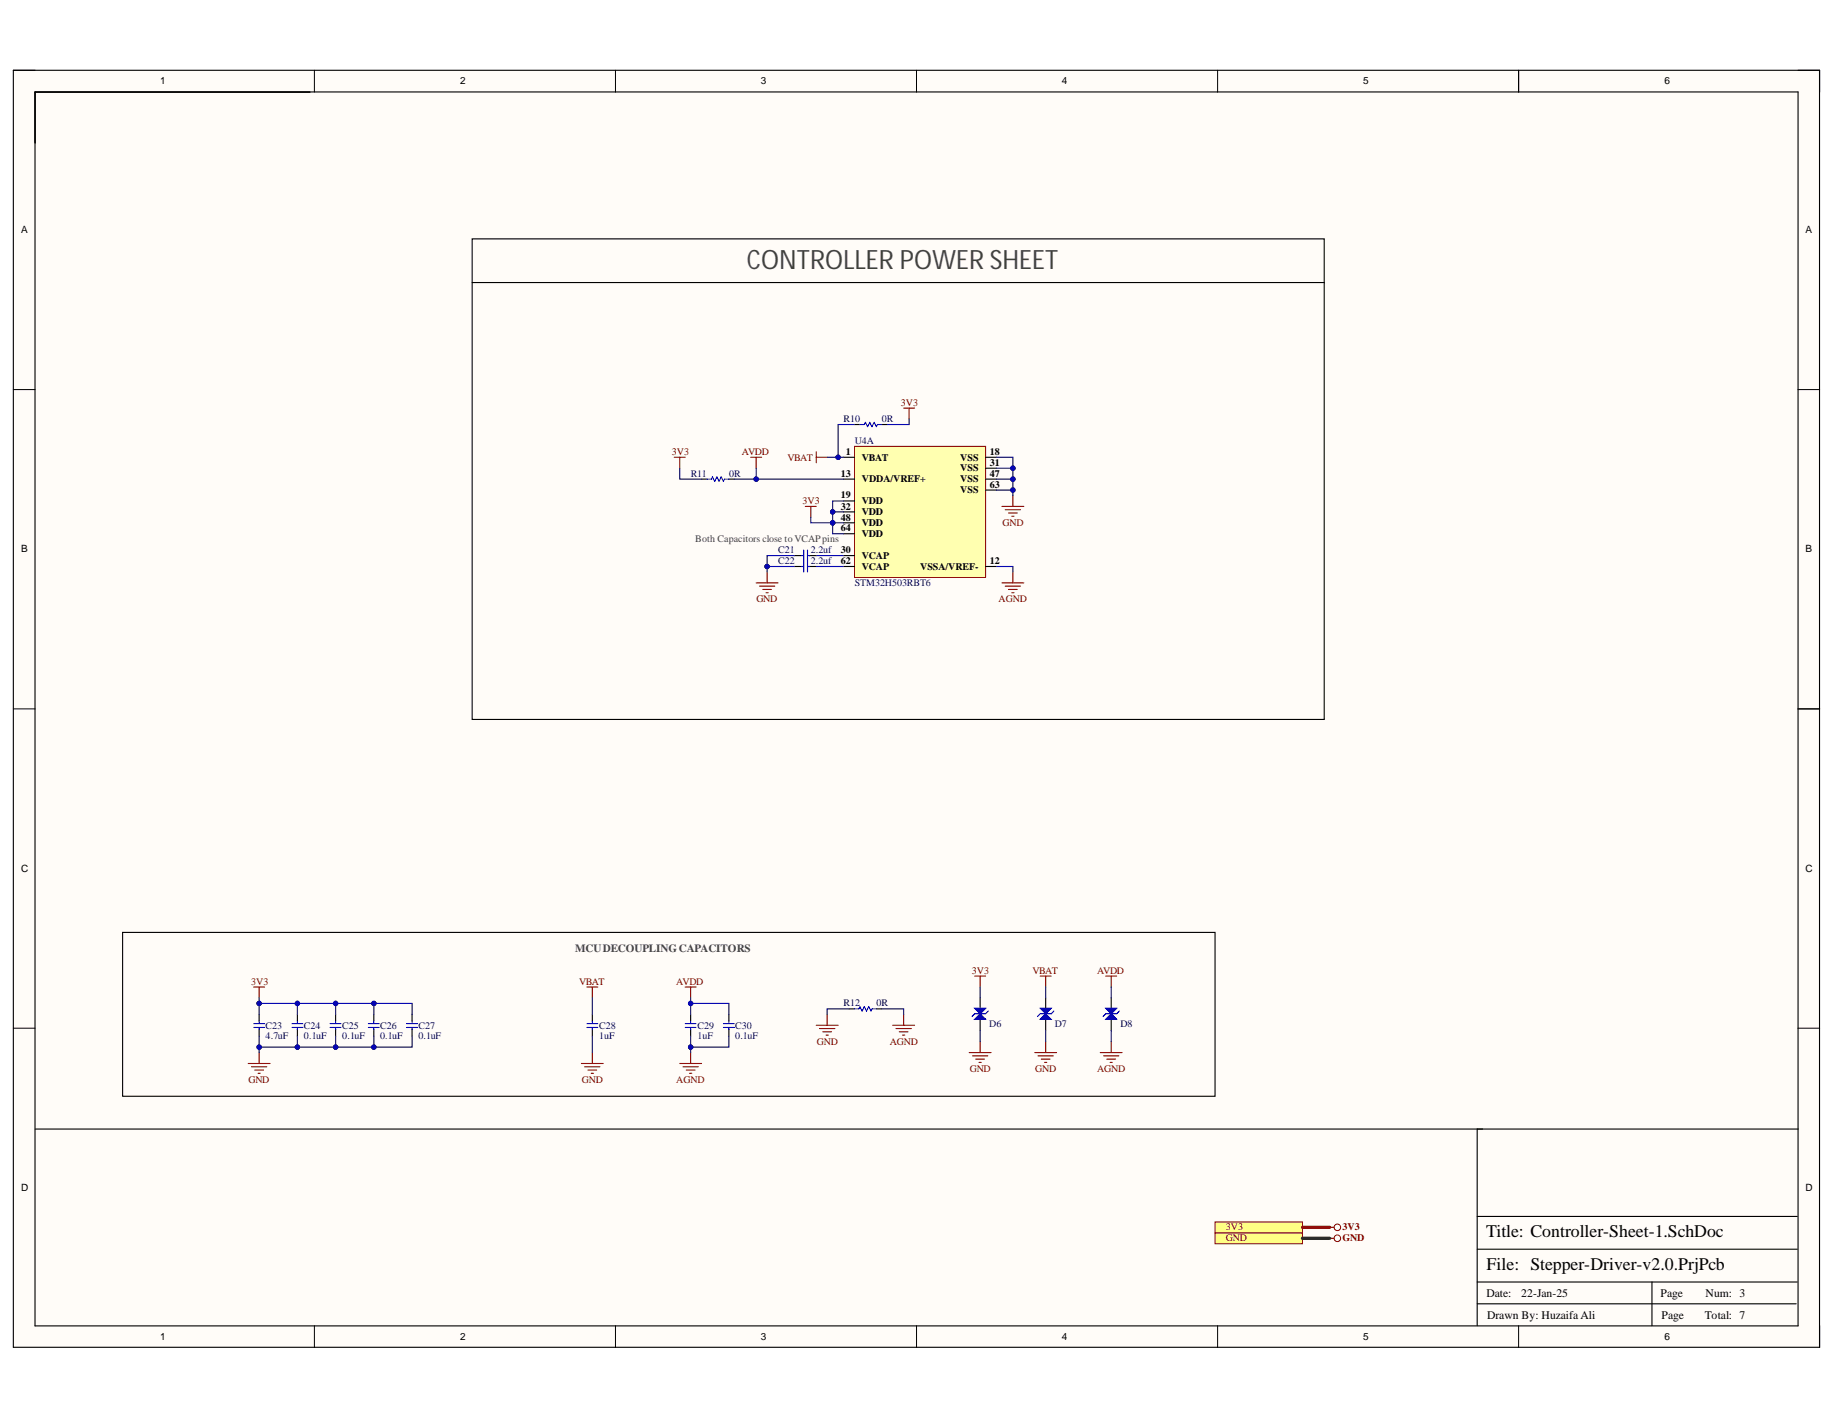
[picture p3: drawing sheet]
<svg xmlns="http://www.w3.org/2000/svg" width="279mm" height="216mm" viewBox="0 0 279 216" stroke-linecap="round" stroke-linejoin="round" font-family="sans-serif">
<defs><g id="words">
<text font-size="4.1" fill="#434343" x="113.7" y="41">CONTROLLER POWER SHEET</text>
<g font-size="2.7">
<text x="226.1" y="188.3">Title: Controller-Sheet-1.SchDoc</text>
<text x="226.2" y="193.3">File: Stepper-Driver-v2.0.PrjPcb</text>
</g>
<g font-size="1.8">
<text x="226.2" y="197.3">Date:</text>
<text x="231.5" y="197.3">22-Jan-25</text>
<text x="252.7" y="197.3">Page</text>
<text x="259.5" y="197.3">Num: 3</text>
<text x="226.3" y="200.6">Drawn By: Huzaifa Ali</text>
<text x="252.9" y="200.6">Page</text>
<text x="259.5" y="200.6">Total: 7</text>
</g>
<text font-size="1.7" fill="#434343" x="87.5" y="144.9">MCUDECOUPLING CAPACITORS</text>
<g font-size="1.5">
<text x="24.4" y="12.8">1</text>
<text x="70" y="12.8">2</text>
<text x="115.8" y="12.8">3</text>
<text x="161.6" y="12.8">4</text>
<text x="207.5" y="12.8">5</text>
<text x="253.3" y="12.8">6</text>
<text x="3.2" y="35.5">A</text>
<text x="274.8" y="35.5">A</text>
<text x="128.7" y="69.2">1</text>
<text x="131.2" y="70.1">VBAT</text>
<text x="146.1" y="71.7">VSS</text>
<text x="146.1" y="70.1">VSS</text>
<text x="150.6" y="70.8">31</text>
<text x="150.6" y="69.2">18</text>
<text x="128" y="77.5">32</text>
<text x="128" y="75.8">19</text>
<text x="128" y="72.5">13</text>
<text x="131.2" y="76.7">VDD</text>
<text x="131.2" y="73.4">VDDA/VREF+</text>
<text x="146.1" y="75.1">VSS</text>
<text x="146.1" y="73.4">VSS</text>
<text x="150.6" y="74.2">63</text>
<text x="150.6" y="72.5">47</text>
<text x="128" y="80.8">64</text>
<text x="128" y="79.2">48</text>
<text x="131.2" y="81.7">VDD</text>
<text x="131.2" y="78.4">VDD</text>
<text x="131.2" y="80.1">VDD</text>
<text x="3.2" y="84">B</text>
<text x="128" y="85.8">62</text>
<text x="128" y="84.2">30</text>
<text x="131.2" y="86.7">VCAP</text>
<text x="131.2" y="85.1">VCAP</text>
<text x="140" y="86.7">VSSA/VREF-</text>
<text x="150.6" y="85.8">12</text>
<text x="274.8" y="84">B</text>
<text x="3.2" y="132.7">C</text>
<text x="274.8" y="132.7">C</text>
<text x="3.2" y="181.2">D</text>
<text x="274.8" y="181.2">D</text>
<text x="24.4" y="203.8">1</text>
<text x="70" y="203.8">2</text>
<text x="115.8" y="203.8">3</text>
<text x="161.6" y="203.8">4</text>
<text x="207.5" y="203.8">5</text>
<text x="253.3" y="203.8">6</text>
</g>
<g font-size="1.5" fill="#000080">
<text x="128.4" y="64.3">R10</text>
<text x="134.2" y="64.3">0R</text>
<text x="130.1" y="67.6">U4A</text>
<text x="105.1" y="72.5">R11</text>
<text x="111" y="72.5">0R</text>
<text x="118.4" y="84.2">C21</text>
<text x="118.4" y="85.8">C22</text>
<text x="123.4" y="84.2">2.2uf</text>
<text x="123.4" y="85.8">2.2uf</text>
<text x="130.1" y="89.2">STM32H503RBT6</text>
<text x="128.4" y="153.1">R12</text>
<text x="133.4" y="153.1">0R</text>
<text x="40.4" y="156.5">C23</text>
<text x="40.4" y="158.1">4.7uF</text>
<text x="46.3" y="156.5">C24</text>
<text x="46.3" y="158.1">0.1uF</text>
<text x="52.1" y="156.5">C25</text>
<text x="52.1" y="158.1">0.1uF</text>
<text x="57.8" y="156.5">C26</text>
<text x="57.8" y="158.1">0.1uF</text>
<text x="63.7" y="156.5">C27</text>
<text x="63.7" y="158.1">0.1uF</text>
<text x="91.2" y="156.5">C28</text>
<text x="91.2" y="158.1">1uF</text>
<text x="106.1" y="156.5">C29</text>
<text x="106.1" y="158.1">1uF</text>
<text x="111.9" y="156.5">C30</text>
<text x="111.9" y="158.1">0.1uF</text>
<text x="150.5" y="156.2">D6</text>
<text x="160.5" y="156.2">D7</text>
<text x="170.5" y="156.2">D8</text>
</g>
<g font-size="1.5" fill="#800000">
<text x="137.1" y="61.7">3V3</text>
<text x="102.2" y="69.2">3V3</text>
<text x="112.9" y="69.2">AVDD</text>
<text x="119.8" y="70.1">VBAT</text>
<text x="122.1" y="76.7">3V3</text>
<text x="152.6" y="80.1">GND</text>
<text x="115.1" y="91.6">GND</text>
<text x="152" y="91.6">AGND</text>
<text x="38.2" y="149.8">3V3</text>
<text x="88.1" y="149.8">VBAT</text>
<text x="102.9" y="149.8">AVDD</text>
<text x="147.9" y="148.2">3V3</text>
<text x="157.1" y="148.2">VBAT</text>
<text x="166.9" y="148.2">AVDD</text>
<text x="124.3" y="158.9">GND</text>
<text x="135.4" y="158.9">AGND</text>
<text x="37.8" y="164.8">GND</text>
<text x="88.5" y="164.8">GND</text>
<text x="102.9" y="164.8">AGND</text>
<text x="147.6" y="163.1">GND</text>
<text x="157.6" y="163.1">GND</text>
<text x="166.9" y="163.1">AGND</text>
<text x="186.6" y="188.9">GND</text>
<text x="186.6" y="187.2">3V3</text>
<text x="204.3" y="188.9">GND</text>
<text x="204.3" y="187.2">3V3</text>
</g>
<text font-size="1.5" fill="#434343" x="105.8" y="82.5">Both Capacitors close toVCAPpins</text>
</g></defs>
<g fill="#fffcf8">
<path d="M2 10.7h274.9v194.3h-274.9z" fill-rule="evenodd"/>
<path d="M5.4 14h268.2v187.7h-268.2z" fill-rule="evenodd"/>
</g>
<g fill="none" stroke="#000" stroke-width=".15">
<path d="M2 10.7h3.4M47.8 10.7v3.3M93.7 10.7v3.3M139.5 10.7v3.3M185.3 10.7v3.3M231.1 10.7v3.3M273.6 10.7h3.3v3.3M2 59.3h3.4M273.6 59.3h3.3M2 107.9h3.4M273.6 107.9h3.3M2 156.4h3.4"/>
<path d="M273.6 156.4h3.3M47.8 201.7v3.3M93.7 201.7v3.3M139.5 201.7v3.3M185.3 201.7v3.3M231.1 201.7v3.3M276.9 201.7v3.3"/>
</g>
<g fill="none" stroke="#000" stroke-width=".17">
<path d="M2 10.7h274.9v194.3h-274.9zM5.3 14h268.3v187.7h-268.3zM231.1 10.7v3.3M71.9 36.3h129.6v73.2h-129.6zM71.9 43h129.6M106.8 72.9h.8M110.9 72.9h.8M130 64.6h.9M134.2 64.6h.8M120.9 84.5h1M120.9 86.2h1M123.1 84.5h1.1"/>
<path d="M123.1 86.2h1.1M273.6 107.9h3.3M18.7 141.9h166.2v24.9h-166.2zM39.4 154.3v1M39.4 156.6v1.1M45.3 154.3v1M45.3 156.6v1.1M51.1 154.3v1M51.1 156.6v1.1M56.9 154.3v1M56.9 156.6v1.1M62.7 154.3v1"/>
<path d="M62.7 156.6v1.1M110.9 154.3v1M110.9 156.6v1.1M129.2 153.5h.8M133.4 153.5h.8M149.2 151.8v1.7M149.2 155.2v1.6M5.4 171.8h268.3M224.8 171.8v29.9M224.8 198.4h48.5M224.8 195.1h48.7M224.8 190.1h48.7"/>
<path d="M224.8 185.1h48.7M251.4 195.1v6.6"/>
</g>
<g fill="none" stroke="#800000" stroke-width=".17">
<path d="M102.6 69.6h1.7M103.4 69.6v1.6M114.2 69.6h1.7M115.1 69.6v1.6M122.6 77.1h1.6M123.4 77.1v1.6M124.2 68.7v1.7M124.2 69.6h1.7M137.5 62.1h1.7M138.3 62.1v1.7M152.5 77.1h3.3M153 77.6h2.3"/>
<path d="M153.5 78.1h1.3M154 78.5h.3M154.1 75.4v1.7M115.1 88.7h3.3M115.6 89.2h2.3M116.1 89.7h1.3M116.6 90.2h.3M116.7 87v1.7M38.6 150.2h1.7M39.4 150.2v1.6M89.3 150.2h1.7M90.1 150.2v1.6"/>
<path d="M104.3 150.2h1.6M105.1 150.2v1.6M124.2 156h3.3M124.7 156.5h2.3M125.2 157h1.3M125.7 157.5h.3M125.9 154.3v1.7M135.9 156h3.3M136.4 156.5h2.3M136.9 157h1.3M137.4 157.5h.3M137.5 154.3v1.7"/>
<path d="M37.8 161.8h3.3M38.3 162.3h2.3M38.8 162.8h1.3M39.3 163.3h.3M39.4 160.1v1.7M88.5 161.8h3.3M89 162.3h2.3M89.5 162.8h1.3M90 163.3h.3M90.1 160.1v1.7M103.4 161.8h3.4M103.9 162.3h2.4"/>
<path d="M104.4 162.8h1.4M104.9 163.3h.4M105.1 160.1v1.7"/>
</g>
<g fill="none" stroke="#00f" stroke-width=".17">
<path d="M107.6 72.9h.7l.1-.3 .4 .6 .3-.6 .3 .6 .4-.6 .3 .6 .2-.3h.6M130.9 64.6h.6l.2-.3 .3 .6 .4-.6 .3 .6 .3-.6 .4 .6 .1-.3h.7M121.9 84.5h.3M121.9 86.2h.3M122.3 83.7v3.3M122.9 84.5h.3M122.9 83.7v3.3M122.9 86.2h.3M38.6 156.3h1.7M38.6 155.7h1.7M39.4 155.3v.4M39.4 156.3v.4"/>
<path d="M44.4 156.3h1.7M44.4 155.7h1.7M45.3 155.3v.4M45.3 156.3v.4M50.2 156.3h1.7M50.2 155.7h1.7M51.1 155.3v.4M51.1 156.3v.4M56.1 156.3h1.6M56.1 155.7h1.6M56.9 155.3v.4M56.9 156.3v.4"/>
<path d="M61.9 156.3h1.6M61.9 155.7h1.6M62.7 155.3v.4M62.7 156.3v.4M110.1 156.3h1.6M110.1 155.7h1.6M110.9 155.3v.4M110.9 156.3v.4M130 153.5h.7l.2-.3 .3 .6 .3-.6 .4 .6 .3-.6 .3 .6 .2-.3h.7"/>
</g>
<path d="M148.3 155.1l.9-.9 .8 .9z" fill="#00f"/>
<path d="M148.3 155.1l.9-.9 .8 .9zM150.4 153.8l-.4 .4h-1.7l-.4 .5" fill="none" stroke="#00f" stroke-width=".17"/>
<path d="M148.3 153.4h1.7l-.8 .8z" fill="#00f"/>
<path d="M148.3 153.4h1.7l-.8 .8z" fill="none" stroke="#00f" stroke-width=".17"/>
<path d="M148.3 148.5h1.7M149.2 148.5v1.7M149.2 158.5v1.6M147.5 160.1h3.3M148 160.6h2.3M148.5 161.1h1.3M149 161.6h.3" fill="none" stroke="#800000" stroke-width=".17"/>
<path d="M159.1 151.8v1.7M159.1 155.2v1.6" fill="none" stroke="#000" stroke-width=".17"/>
<path d="M158.3 155.1l.8-.9 .9 .9z" fill="#00f"/>
<path d="M158.3 155.1l.8-.9 .9 .9zM160.4 153.8l-.4 .4h-1.7l-.4 .5" fill="none" stroke="#00f" stroke-width=".17"/>
<path d="M158.3 153.4h1.7l-.9 .8z" fill="#00f"/>
<path d="M158.3 153.4h1.7l-.9 .8z" fill="none" stroke="#00f" stroke-width=".17"/>
<path d="M158.3 148.5h1.7M159.1 148.5v1.7M159.1 158.5v1.6M157.5 160.1h3.3M158 160.6h2.3M158.5 161.1h1.3M159 161.6h.3" fill="none" stroke="#800000" stroke-width=".17"/>
<path d="M169.1 151.8v1.7M169.1 155.2v1.6" fill="none" stroke="#000" stroke-width=".17"/>
<path d="M169.1 154.2l.8 .9h-1.6z" fill="#00f"/>
<path d="M169.1 154.2l.8 .9h-1.6zM170.4 153.8l-.5 .4h-1.6l-.4 .5" fill="none" stroke="#00f" stroke-width=".17"/>
<path d="M168.3 153.4h1.6l-.8 .8z" fill="#00f"/>
<path d="M89.3 156.3h1.7M89.3 155.7h1.7M90.1 155.3v.4M90.1 156.3v.4M104.3 156.3h1.6M104.3 155.7h1.6M105.1 155.3v.4M105.1 156.3v.4M168.3 153.4h1.6l-.8 .8z" fill="none" stroke="#00f" stroke-width=".17"/>
<path d="M168.3 148.5h1.6M169.1 148.5v1.7M169.1 158.5v1.6M167.4 160.1h3.4M167.9 160.6h2.4M168.4 161.1h1.4M168.9 161.6h.4" fill="none" stroke="#800000" stroke-width=".17"/>
<path d="M90.1 154.3v1M90.1 156.6v1.1M105.1 154.3v1M105.1 156.6v1.1" fill="none" stroke="#000" stroke-width=".17"/>
<path d="M184.9 187.6h13.3v1.6h-13.3z" fill-rule="evenodd" fill="#ffff80"/>
<g fill="none" stroke="#800000" stroke-width=".15">
<path d="M184.9 187.6h13.3v1.6h-13.3z"/>
<circle cx="203.5" cy="188.4" r=".5"/>
</g>
<path d="M202.4 188.4h.6" fill="none" stroke="#800000" stroke-width=".17"/>
<path d="M184.9 185.9h13.3v1.7h-13.3z" fill-rule="evenodd" fill="#ffff80"/>
<g fill="none" stroke="#800000" stroke-width=".15">
<path d="M184.9 185.9h13.3v1.7h-13.3z"/>
<circle cx="203.5" cy="186.7" r=".5"/>
</g>
<path d="M202.4 186.7h.6" fill="none" stroke="#800000" stroke-width=".17"/>
<path d="M130 67.9h20v20h-20z" fill-rule="evenodd" fill="#ffffb0"/>
<path d="M130 67.9h20v20h-20z" fill="none" stroke="#800000" stroke-width=".15"/>
<g fill="none" stroke="#000" stroke-width=".17">
<path d="M128.4 77.9h1.6M128.4 76.2h1.6M128.4 69.6h1.6M128.4 72.9h1.6M128.4 79.5h1.6M150 74.6h1.6M150 71.2h1.6M150 69.6h1.6M150 72.9h1.6M128.4 81.2h1.6M128.4 86.2h1.6M128.4 84.5h1.6"/>
<path d="M150 86.2h1.6"/>
</g>
<path d="M152.5 88.7h3.3M153 89.2h2.3M153.5 89.7h1.3M154 90.2h.3M154.1 87v1.7" fill="none" stroke="#800000" stroke-width=".17"/>
<path d="M130 64.6h-2.5v5M138.3 63.8v.8h-3.3" fill="none" stroke="#000080" stroke-width=".17"/>
<circle cx="127.5" cy="69.6" r=".33" fill="#000080"/>
<circle cx="127.5" cy="69.6" r=".33" fill="none" stroke="#000080" stroke-width=".15"/>
<path d="M103.4 71.2v1.7h3.4M115.1 71.2v1.7" fill="none" stroke="#000080" stroke-width=".17"/>
<circle cx="115.1" cy="72.9" r=".33" fill="#000080"/>
<circle cx="115.1" cy="72.9" r=".33" fill="none" stroke="#000080" stroke-width=".15"/>
<path d="M128.4 77.9h-1.7v1.6" fill="none" stroke="#000080" stroke-width=".17"/>
<circle cx="126.7" cy="77.9" r=".33" fill="#000080"/>
<circle cx="126.7" cy="77.9" r=".33" fill="none" stroke="#000080" stroke-width=".15"/>
<circle cx="126.7" cy="79.5" r=".33" fill="#000080"/>
<circle cx="126.7" cy="79.5" r=".33" fill="none" stroke="#000080" stroke-width=".15"/>
<path d="M128.4 76.2h-1.7v1.7" fill="none" stroke="#000080" stroke-width=".17"/>
<circle cx="126.7" cy="77.9" r=".33" fill="#000080"/>
<circle cx="126.7" cy="77.9" r=".33" fill="none" stroke="#000080" stroke-width=".15"/>
<path d="M116.7 86.2h4.2" fill="none" stroke="#000080" stroke-width=".17"/>
<circle cx="116.7" cy="86.2" r=".33" fill="#000080"/>
<circle cx="116.7" cy="86.2" r=".33" fill="none" stroke="#000080" stroke-width=".15"/>
<path d="M151.6 71.2h2.5" fill="none" stroke="#000080" stroke-width=".17"/>
<circle cx="154.1" cy="71.2" r=".33" fill="#000080"/>
<circle cx="154.1" cy="71.2" r=".33" fill="none" stroke="#000080" stroke-width=".15"/>
<path d="M151.6 72.9h2.5" fill="none" stroke="#000080" stroke-width=".17"/>
<circle cx="154.1" cy="72.9" r=".33" fill="#000080"/>
<circle cx="154.1" cy="72.9" r=".33" fill="none" stroke="#000080" stroke-width=".15"/>
<path d="M45.3 157.7v1.6" fill="none" stroke="#000080" stroke-width=".17"/>
<circle cx="45.3" cy="159.3" r=".33" fill="#000080"/>
<circle cx="45.3" cy="159.3" r=".33" fill="none" stroke="#000080" stroke-width=".15"/>
<path d="M45.3 152.7v1.6" fill="none" stroke="#000080" stroke-width=".17"/>
<circle cx="45.3" cy="152.7" r=".33" fill="#000080"/>
<circle cx="45.3" cy="152.7" r=".33" fill="none" stroke="#000080" stroke-width=".15"/>
<path d="M51.1 157.7v1.6" fill="none" stroke="#000080" stroke-width=".17"/>
<circle cx="51.1" cy="159.3" r=".33" fill="#000080"/>
<circle cx="51.1" cy="159.3" r=".33" fill="none" stroke="#000080" stroke-width=".15"/>
<path d="M56.9 157.7v1.6" fill="none" stroke="#000080" stroke-width=".17"/>
<circle cx="56.9" cy="159.3" r=".33" fill="#000080"/>
<circle cx="56.9" cy="159.3" r=".33" fill="none" stroke="#000080" stroke-width=".15"/>
<path d="M56.9 152.7v1.6" fill="none" stroke="#000080" stroke-width=".17"/>
<circle cx="56.9" cy="152.7" r=".33" fill="#000080"/>
<circle cx="56.9" cy="152.7" r=".33" fill="none" stroke="#000080" stroke-width=".15"/>
<path d="M51.1 152.7v1.6" fill="none" stroke="#000080" stroke-width=".17"/>
<circle cx="51.1" cy="152.7" r=".33" fill="#000080"/>
<circle cx="51.1" cy="152.7" r=".33" fill="none" stroke="#000080" stroke-width=".15"/>
<path d="M90.1 151.8v2.5M90.1 157.7v2.4M105.1 152.7h5.8v1.6" fill="none" stroke="#000080" stroke-width=".17"/>
<circle cx="105.1" cy="152.7" r=".33" fill="#000080"/>
<circle cx="105.1" cy="152.7" r=".33" fill="none" stroke="#000080" stroke-width=".15"/>
<path d="M110.9 157.7v1.6h-5.8" fill="none" stroke="#000080" stroke-width=".17"/>
<circle cx="105.1" cy="159.3" r=".33" fill="#000080"/>
<circle cx="105.1" cy="159.3" r=".33" fill="none" stroke="#000080" stroke-width=".15"/>
<path d="M105.1 157.7v2.4M129.2 153.5h-3.3v.8M134.2 153.5h3.3v.8" fill="none" stroke="#000080" stroke-width=".17"/>
<circle cx="105.1" cy="159.3" r=".33" fill="#000080"/>
<circle cx="105.1" cy="159.3" r=".33" fill="none" stroke="#000080" stroke-width=".15"/>
<path d="M105.1 151.8v2.5" fill="none" stroke="#000080" stroke-width=".17"/>
<circle cx="105.1" cy="152.7" r=".33" fill="#000080"/>
<circle cx="105.1" cy="152.7" r=".33" fill="none" stroke="#000080" stroke-width=".15"/>
<path d="M62.7 157.7v1.6h-23.3M149.2 150.2v1.6M149.2 156.8v1.7M159.1 150.2v1.6M159.1 156.8v1.7M169.1 150.2v1.6M169.1 156.8v1.7" fill="none" stroke="#000080" stroke-width=".17"/>
<circle cx="39.4" cy="159.3" r=".33" fill="#000080"/>
<circle cx="39.4" cy="159.3" r=".33" fill="none" stroke="#000080" stroke-width=".15"/>
<circle cx="45.3" cy="159.3" r=".33" fill="#000080"/>
<circle cx="45.3" cy="159.3" r=".33" fill="none" stroke="#000080" stroke-width=".15"/>
<circle cx="51.1" cy="159.3" r=".33" fill="#000080"/>
<circle cx="51.1" cy="159.3" r=".33" fill="none" stroke="#000080" stroke-width=".15"/>
<circle cx="56.9" cy="159.3" r=".33" fill="#000080"/>
<circle cx="56.9" cy="159.3" r=".33" fill="none" stroke="#000080" stroke-width=".15"/>
<path d="M39.4 152.7h23.3v1.6" fill="none" stroke="#000080" stroke-width=".17"/>
<circle cx="39.4" cy="152.7" r=".33" fill="#000080"/>
<circle cx="39.4" cy="152.7" r=".33" fill="none" stroke="#000080" stroke-width=".15"/>
<circle cx="45.3" cy="152.7" r=".33" fill="#000080"/>
<circle cx="45.3" cy="152.7" r=".33" fill="none" stroke="#000080" stroke-width=".15"/>
<circle cx="51.1" cy="152.7" r=".33" fill="#000080"/>
<circle cx="51.1" cy="152.7" r=".33" fill="none" stroke="#000080" stroke-width=".15"/>
<circle cx="56.9" cy="152.7" r=".33" fill="#000080"/>
<circle cx="56.9" cy="152.7" r=".33" fill="none" stroke="#000080" stroke-width=".15"/>
<path d="M39.4 157.7v2.4" fill="none" stroke="#000080" stroke-width=".17"/>
<circle cx="39.4" cy="159.3" r=".33" fill="#000080"/>
<circle cx="39.4" cy="159.3" r=".33" fill="none" stroke="#000080" stroke-width=".15"/>
<path d="M39.4 151.8v2.5" fill="none" stroke="#000080" stroke-width=".17"/>
<circle cx="39.4" cy="152.7" r=".33" fill="#000080"/>
<circle cx="39.4" cy="152.7" r=".33" fill="none" stroke="#000080" stroke-width=".15"/>
<path d="M198.2 188.4h4.2" fill="none" stroke="#274e13" stroke-width=".51"/>
<path d="M198.2 186.7h4.2" fill="none" stroke="#f00" stroke-width=".51"/>
<path d="M151.6 74.6h2.5" fill="none" stroke="#000080" stroke-width=".17"/>
<circle cx="154.1" cy="74.6" r=".33" fill="#000080"/>
<circle cx="154.1" cy="74.6" r=".33" fill="none" stroke="#000080" stroke-width=".15"/>
<path d="M126.7 79.5v1.7h1.7M124.2 84.5h4.2M124.2 86.2h4.2M151.6 86.2h2.5v.8" fill="none" stroke="#000080" stroke-width=".17"/>
<circle cx="126.7" cy="79.5" r=".33" fill="#000080"/>
<circle cx="126.7" cy="79.5" r=".33" fill="none" stroke="#000080" stroke-width=".15"/>
<path d="M111.7 72.9h16.7" fill="none" stroke="#000080" stroke-width=".17"/>
<circle cx="115.1" cy="72.9" r=".33" fill="#000080"/>
<circle cx="115.1" cy="72.9" r=".33" fill="none" stroke="#000080" stroke-width=".15"/>
<path d="M120.9 84.5h-4.2v2.5" fill="none" stroke="#000080" stroke-width=".17"/>
<circle cx="116.7" cy="86.2" r=".33" fill="#000080"/>
<circle cx="116.7" cy="86.2" r=".33" fill="none" stroke="#000080" stroke-width=".15"/>
<path d="M123.4 78.7v.8h5" fill="none" stroke="#000080" stroke-width=".17"/>
<circle cx="126.7" cy="79.5" r=".33" fill="#000080"/>
<circle cx="126.7" cy="79.5" r=".33" fill="none" stroke="#000080" stroke-width=".15"/>
<path d="M125.9 69.6h2.5" fill="none" stroke="#000080" stroke-width=".17"/>
<circle cx="127.5" cy="69.6" r=".33" fill="#000080"/>
<circle cx="127.5" cy="69.6" r=".33" fill="none" stroke="#000080" stroke-width=".15"/>
<path d="M151.6 69.6h2.5v5.8" fill="none" stroke="#000080" stroke-width=".17"/>
<circle cx="154.1" cy="71.2" r=".33" fill="#000080"/>
<circle cx="154.1" cy="71.2" r=".33" fill="none" stroke="#000080" stroke-width=".15"/>
<circle cx="154.1" cy="72.9" r=".33" fill="#000080"/>
<circle cx="154.1" cy="72.9" r=".33" fill="none" stroke="#000080" stroke-width=".15"/>
<circle cx="154.1" cy="74.6" r=".33" fill="#000080"/>
<circle cx="154.1" cy="74.6" r=".33" fill="none" stroke="#000080" stroke-width=".15"/>
<use href="#words"/>
</svg>
